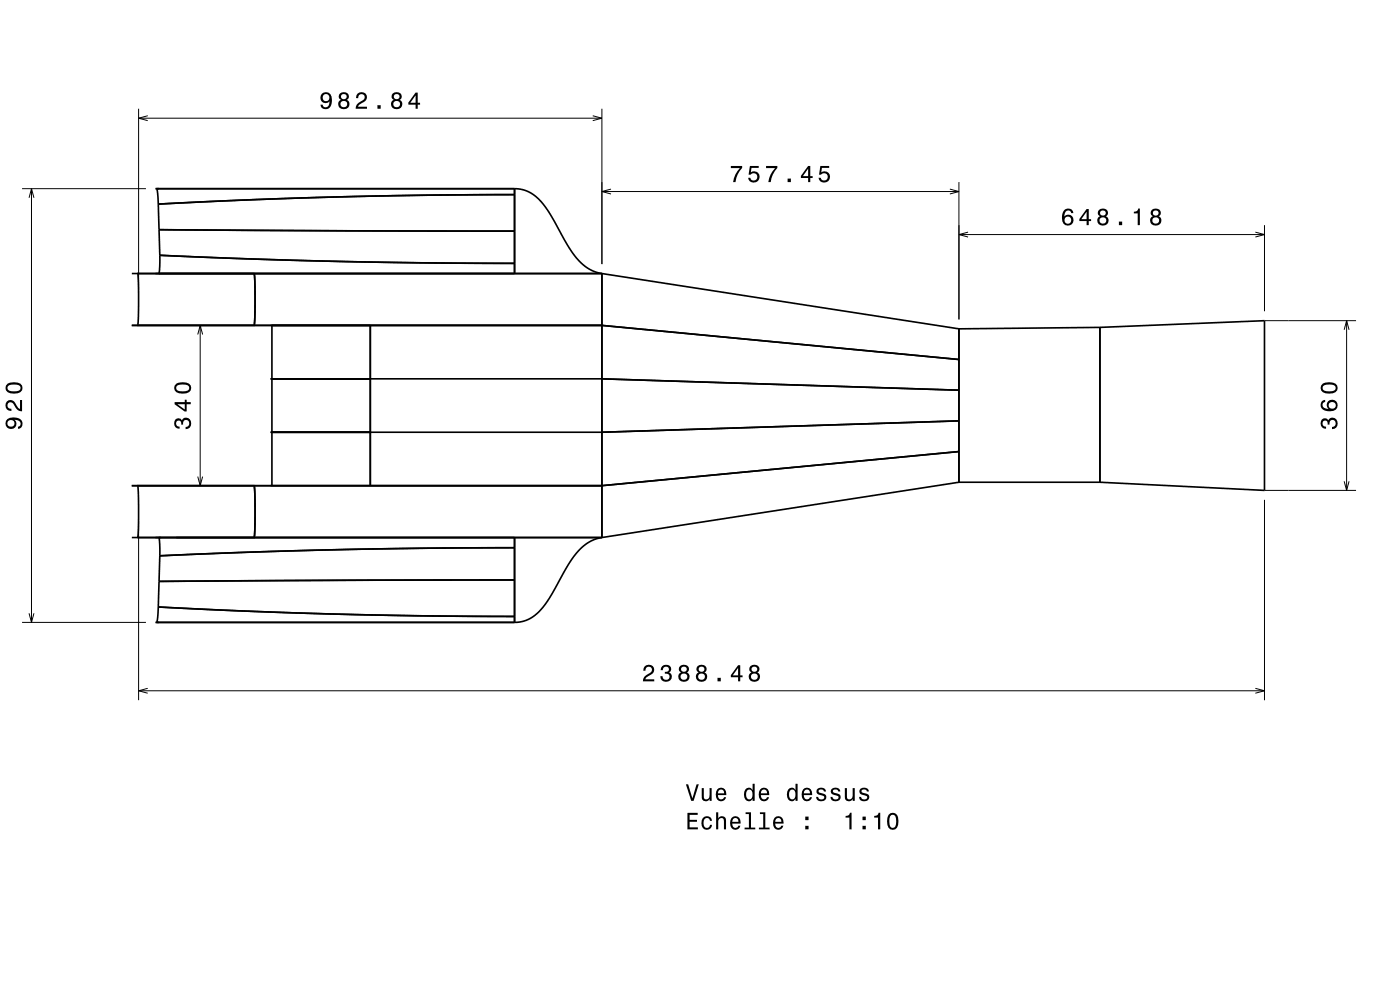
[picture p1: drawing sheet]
<svg xmlns="http://www.w3.org/2000/svg" width="297mm" height="210mm" viewBox="0 0 297 210" stroke-linecap="round" stroke-linejoin="round" font-family="sans-serif">
<g fill="none" stroke="#000" stroke-width=".21">
<path d="M29.4 23.1v38.4M29.4 25.1h98.3M31.3 24.6l-1.9 .5 1.9 .5M125.8 24.6l1.9 .5-1.9 .5M127.7 23.1v32.9M203.4 38.6v29.2M4.7 40h26.3M6.2 42l.5-2 .5 2M6.7 40v92M127.7 40.6h75.7M129.6 40.1l-1.9 .5 1.9 .5M201.5 40.1l1.9 .5-1.9 .5"/>
<path d="M203.4 49.8h64.9M205.4 49.2l-2 .6 2 .5M266.3 49.2l2 .6-2 .5M268.3 47.8v18.2M42 71l.5-2 .5 2M42.5 69v34M268.3 68h19.4M285.2 70l.5-2 .5 2M285.7 68v36M29.4 110.5v38M42 101.1l.5 1.9 .5-1.9M268.3 106v42.5"/>
<path d="M268.3 104h19.4M285.2 102.1l.5 1.9 .5-1.9M4.7 132h26.3M6.2 130.1l.5 1.9 .5-1.9M29.4 146.5h238.9M31.3 146l-1.9 .5 1.9 .5M266.3 146l2 .5-2 .5"/>
</g>
<g fill="none" stroke="#000" stroke-width=".35">
<path d="M28 58h99.7M29.2 58l.2 4.9-.1 4.6-.1 1.5M33 40h76.2M33.2 40a7.5 7.5 0 0 1 .4 3.3M33.6 43.3l.3 10.9M33.7 48.7l75.5 .3M33.9 54.2a1616 1616 0 0 0 75.3 1.7M33.9 54.2a9.9 9.9 0 0 1-.2 3.8M53.9 58a65.9 65.9 0 0 1 .1 10.2l-.1 .8 .2-4.9v-4.6zM109.2 41.3a1403 1403 0 0 0-75.6 2M109.2 40a8.4 8.4 0 0 1 6.9 4.5l.9 1.5a55.7 55.7 0 0 0 5.3 8.7 8.7 8.7 0 0 0 5.4 3.3M109.2 40v18"/>
<path d="M127.7 58v56M127.7 58l75.7 11.8M27.9 69h99.8M57.7 69v34M78.6 69v34M127.7 69l75.7 7.3M203.4 69.8v32.5M233.3 69.4l-29.9 .4M233.3 69.4v32.9M233.3 69.4l35-1.4v36l-35-1.7M57.4 80.4h70.3M57.4 91.7h70.3"/>
<path d="M127.7 80.4l75.7 2.4M203.4 89.3l-75.7 2.4M203.4 95.8l-75.7 7.2M27.9 103h99.8M28 114h99.7M29.2 103l.1 1.5 .1 4.6-.2 4.9M33.7 114a10.5 10.5 0 0 1 .2 3.9M33.9 117.9l-.3 10.9M53.9 103a65.9 65.9 0 0 1 .1 10.2l-.1 .8 .2-1.5v-4.6zM109.2 116.2a1614.7 1614.7 0 0 0-75.3 1.7M109.2 114v18M127.7 114a9.7 9.7 0 0 0-6.7 5.1l-1 1.7a43.6 43.6 0 0 1-5.4 8.7 7.2 7.2 0 0 1-5.4 2.5"/>
<path d="M203.4 102.3h29.9M203.4 102.3l-75.7 11.7M33 132h76.2M33.6 128.8a1403 1403 0 0 0 75.6 2M33.6 128.8a6.9 6.9 0 0 1-.4 3.2M109.2 123l-75.5 .3"/>
</g>
<g fill="#000">
<path d="M68.3 19.9a1.15 1.15 0 0 0 0 1.6 1.15 1.15 0 0 0 1.6 0 1.03 1.03 0 0 1-.8 1.3 .56 .56 0 0 1-.6-.6h-.5a1.18 1.18 0 0 0 1.2 1 1.18 1.18 0 0 0 1.1-1.2 1.76 1.76 0 0 0-1.1-2.5zM68.5 20.7a.74 .74 0 0 1 1.4 0 .74 .74 0 0 1-1.4 0zM72.1 19.8a.84 .84 0 0 0 .2 1.4 1.11 1.11 0 0 0-.4 1.5 1.11 1.11 0 0 0 1.6 .4 1.03 1.03 0 0 0 .6-.9 1.03 1.03 0 0 0-.5-1 .88 .88 0 0 0 .4-1.1 .88 .88 0 0 0-1.1-.6zM72.2 22.1a.71 .71 0 0 1 1.4 0 .71 .71 0 0 1-1.4 0zM72.3 20.5a.6 .6 0 0 1 1.2 0 .6 .6 0 0 1-1.2 0zM75.8 19.9l-.2 .3-.1 .6h.5a.7 .7 0 0 1 .5-.8 .7 .7 0 0 1 .9 .5 .7 .7 0 0 1-.5 .8 1.8 1.8 0 0 0-1.5 1.8h2.5v-.5h-1.9a2.2 2.2 0 0 1 1.4-1.1 1.13 1.13 0 0 0 .1-1.7 1.13 1.13 0 0 0-1.7 .1zM80.1 22.3v.8h.7v-.8zM83.4 19.8a.84 .84 0 0 0 .1 1.4 1.11 1.11 0 0 0-.4 1.5 1.11 1.11 0 0 0 1.6 .4 1.03 1.03 0 0 0 .7-.9 1.03 1.03 0 0 0-.6-1 .88 .88 0 0 0 .4-1.1 .88 .88 0 0 0-1-.6zM83.4 22.1a.71 .71 0 0 1 1.4 0 .71 .71 0 0 1-1.4 0zM83.5 20.5a.6 .6 0 0 1 1.2 0 .6 .6 0 0 1-1.2 0zM88.2 19.6l-1.6 2.2v.4h1.6v.9h.4v-.9h.5v-.4h-.5v-2.2zM88.2 20.2v1.6h-1.2z" fill-rule="evenodd"/>
<path d="M155 35.2v.5h2a5.2 5.2 0 0 0-1.5 2.9h.5a5.3 5.3 0 0 1 1.4-3v-.4zM159.1 35.2l-.3 1.9h.4a.79 .79 0 0 1 1.2-.2 .79 .79 0 0 1 0 1.1 .79 .79 0 0 1-1.1 0l-.1-.3h-.5a1.21 1.21 0 0 0 1.5 1.1 1.21 1.21 0 0 0 .8-1.7 1.21 1.21 0 0 0-1.7-.5l.1-1h1.6v-.4zM162.5 35.2v.5h1.9a5.2 5.2 0 0 0-1.4 2.9h.5a5.3 5.3 0 0 1 1.4-3v-.4zM167.1 37.9v.7h.7v-.7zM171.4 35.2l-1.5 2.1v.5h1.5v.8h.5v-.8h.5v-.4h-.5v-2.2zM171.4 35.8v1.6h-1.1zM174 35.2l-.2 1.9h.4a.79 .79 0 0 1 1.1-.2 .79 .79 0 0 1 .1 1.1 .79 .79 0 0 1-1.2 0l-.1-.3h-.4a1.21 1.21 0 0 0 1.5 1.1 1.21 1.21 0 0 0 .8-1.7 1.21 1.21 0 0 0-1.8-.5l.2-1h1.5v-.4z" fill-rule="evenodd"/>
<path d="M225.8 44.5a2.39 2.39 0 0 0 .2 3.3 1.16 1.16 0 0 0 1.5-.4 1.16 1.16 0 0 0-.2-1.5 1.16 1.16 0 0 0-1.5 0 1.02 1.02 0 0 1 .8-1.3 .58 .58 0 0 1 .6 .6h.5a1.12 1.12 0 0 0-.7-.9 1.12 1.12 0 0 0-1.2 .2zM225.8 46.7a.75 .75 0 0 1 1.5 0 .75 .75 0 0 1-1.5 0zM230.5 44.3l-1.5 2.2v.4h1.5v.9h.5v-.9h.5v-.4h-.5v-2.2zM230.5 44.9v1.6h-1.1zM233.2 44.5a.84 .84 0 0 0 .1 1.4 1.11 1.11 0 0 0-.4 1.5 1.11 1.11 0 0 0 1.6 .4 1.03 1.03 0 0 0 .7-.9 1.03 1.03 0 0 0-.6-1 .89 .89 0 0 0 .4-1.1 .89 .89 0 0 0-1-.6zM233.3 46.8a.71 .71 0 0 1 1.4 0 .71 .71 0 0 1-1.4 0zM233.4 45.2a.6 .6 0 0 1 1.2 0 .6 .6 0 0 1-1.2 0zM237.4 47v.8h.7v-.8zM240.5 44.9v.4h.9v2.5h.4v-3.6h-.3a.77 .77 0 0 1-1 .7zM244.4 44.5a.84 .84 0 0 0 .2 1.4 1.11 1.11 0 0 0-.5 1.5 1.11 1.11 0 0 0 1.6 .4 1.03 1.03 0 0 0 .7-.9 1.03 1.03 0 0 0-.6-1 .89 .89 0 0 0 .4-1.1 .89 .89 0 0 0-1-.6zM244.5 46.8a.71 .71 0 0 1 1.4 0 .71 .71 0 0 1-1.4 0zM244.6 45.2a.6 .6 0 0 1 1.2 0 .6 .6 0 0 1-1.2 0z" fill-rule="evenodd"/>
<path d="M1.6 88.9a1.17 1.17 0 0 0-.3 1.6 1.17 1.17 0 0 0 1.7 .2 1.17 1.17 0 0 0 .1-1.7 1.03 1.03 0 0 1 1.3 .9 .56 .56 0 0 1-.6 .6v.5a1.18 1.18 0 0 0 1-1.3 1.18 1.18 0 0 0-1.1-1.1 2.87 2.87 0 0 0-2.1 .3zM1.6 89.8a.75 .75 0 0 1 1.5 0 .75 .75 0 0 1-1.5 0zM1.4 85.2a1.2 1.2 0 0 0-.1 1.3 1.2 1.2 0 0 0 1.1 .7v-.5a.7 .7 0 0 1-.8-.5 .7 .7 0 0 1 .5-.9 .7 .7 0 0 1 .8 .5 1.8 1.8 0 0 0 1.8 1.5v-2.4h-.5v1.9a2.23 2.23 0 0 1-1.1-1.5 1.11 1.11 0 0 0-1.7-.1zM1.6 81.4a1.13 1.13 0 0 0-.4 1.2 1.13 1.13 0 0 0 1 .8 2.28 2.28 0 0 0 2.5-.6 1.14 1.14 0 0 0-.9-1.6 2.89 2.89 0 0 0-2.2 .2zM1.7 82a2.37 2.37 0 0 1 2.6 0v.6a2.38 2.38 0 0 1-2.6 0z" fill-rule="evenodd"/>
<path d="M37.2 89a1.17 1.17 0 0 0-.2 1.3 1.17 1.17 0 0 0 1.1 .6v-.4a.62 .62 0 0 1-.8-.3 .62 .62 0 0 1 .3-.8 .62 .62 0 0 1 .8 .2v.5h.4a.72 .72 0 0 1 .5-1 .72 .72 0 0 1 .9 .5 .72 .72 0 0 1-.5 .9l-.3 .1v.4a1.18 1.18 0 0 0 1.2-1.5 1.18 1.18 0 0 0-1.9-.6l-.1 .3a.86 .86 0 0 0-1.4-.2zM37 85.3v.5l2.2 1.5h.4v-1.6h.9v-.4h-.9v-.5h-.4v.5zM37.6 85.7h1.6v1.2zM37.4 81.4a1.13 1.13 0 0 0-.4 1.2 1.13 1.13 0 0 0 1 .8 2.29 2.29 0 0 0 2.5-.6 1.14 1.14 0 0 0-1-1.6 2.9 2.9 0 0 0-2.1 .2zM37.5 82a2.36 2.36 0 0 1 2.6 0v.6a2.38 2.38 0 0 1-2.6 0z" fill-rule="evenodd"/>
<path d="M280.4 89a1.17 1.17 0 0 0-.2 1.3 1.17 1.17 0 0 0 1.1 .6v-.4a.62 .62 0 0 1-.8-.3 .62 .62 0 0 1 .3-.8 .62 .62 0 0 1 .8 .2l.1 .5h.4a.72 .72 0 0 1 .4-1 .72 .72 0 0 1 .9 .5 .72 .72 0 0 1-.5 .9l-.3 .1v.4a1.18 1.18 0 0 0 1.2-1.5 1.18 1.18 0 0 0-1.9-.6l-.1 .3a.86 .86 0 0 0-1.4-.2zM280.4 85.1a1.33 1.33 0 0 0-.1 1.5 1.33 1.33 0 0 0 1.4 .6 1.63 1.63 0 0 0 2.1-1.2 1.15 1.15 0 0 0-1.6-1.2 1.15 1.15 0 0 0-.4 1.9 1.02 1.02 0 0 1-1.2-.8 .58 .58 0 0 1 .5-.6v-.5zM281.9 86a.75 .75 0 0 1 1.5 0 .75 .75 0 0 1-1.5 0zM280.6 81.4a1.13 1.13 0 0 0-.4 1.2 1.13 1.13 0 0 0 1 .8 2.28 2.28 0 0 0 2.5-.6 1.14 1.14 0 0 0-.9-1.6 2.9 2.9 0 0 0-2.2 .2zM280.7 82a2.37 2.37 0 0 1 2.6 0v.6a2.38 2.38 0 0 1-2.6 0z" fill-rule="evenodd"/>
<path d="M136.8 141.3l-.3 1h.4a.7 .7 0 0 1 .5-.9 .7 .7 0 0 1 .9 .5 .7 .7 0 0 1-.5 .9 1.8 1.8 0 0 0-1.4 1.7h2.4v-.4h-1.9a2.2 2.2 0 0 1 1.5-1.2 1.13 1.13 0 0 0 .1-1.6 1.13 1.13 0 0 0-1.7 0zM140.5 141.3l-.3 .9h.4a.62 .62 0 0 1 .4-.8 .62 .62 0 0 1 .7 .3 .62 .62 0 0 1-.2 .8h-.5v.4a.72 .72 0 0 1 1 .5 .72 .72 0 0 1-.5 .9 .72 .72 0 0 1-.9-.5v-.4h-.5a1.18 1.18 0 0 0 1.5 1.2 1.18 1.18 0 0 0 .6-1.8l-.2-.1a.9 .9 0 0 0 .3-1.2 .9 .9 0 0 0-1-.5zM144.3 141.3a.83 .83 0 0 0 .2 1.3 1.11 1.11 0 0 0-.5 1.6 1.11 1.11 0 0 0 1.6 .3 1.03 1.03 0 0 0 .7-.9 1.03 1.03 0 0 0-.6-1 .88 .88 0 0 0 .4-1.1 .88 .88 0 0 0-1-.5zM144.4 143.6a.71 .71 0 0 1 1.4 0 .71 .71 0 0 1-1.4 0zM144.5 142a.6 .6 0 0 1 1.2 0 .6 .6 0 0 1-1.2 0zM148 141.3a.83 .83 0 0 0 .2 1.3 1.11 1.11 0 0 0-.4 1.6 1.11 1.11 0 0 0 1.5 .3 1.03 1.03 0 0 0 .7-.9 1.03 1.03 0 0 0-.5-1 .88 .88 0 0 0 .4-1.1 .88 .88 0 0 0-1.1-.5zM148.1 143.6a.71 .71 0 0 1 1.4 0 .71 .71 0 0 1-1.4 0zM148.2 142a.6 .6 0 0 1 1.2 0 .6 .6 0 0 1-1.2 0zM152.2 143.8v.7h.7v-.7zM156.6 141.1l-1.6 2.1v.5h1.6v.8h.4v-.8h.5v-.4h-.5v-2.2zM156.6 141.7v1.6h-1.1zM159.2 141.3a.83 .83 0 0 0 .2 1.3 1.11 1.11 0 0 0-.4 1.6 1.11 1.11 0 0 0 1.5 .3 1.03 1.03 0 0 0 .7-.9 1.03 1.03 0 0 0-.5-1 .88 .88 0 0 0 .4-1 .88 .88 0 0 0-1.1-.6zM159.3 143.6a.71 .71 0 0 1 1.4 0 .71 .71 0 0 1-1.4 0zM159.4 142a.6 .6 0 0 1 1.2 0 .6 .6 0 0 1-1.2 0z" fill-rule="evenodd"/>
<path d="M145.8 172.4v3.5h2.3v-.4h-1.8v-1.2h1.6v-.4h-1.6v-1h1.7v-.5zM149.1 173.5a1.53 1.53 0 0 0 .8 2.5 1.07 1.07 0 0 0 1.2-1h-.5a.67 .67 0 0 1-.6 .6 .67 .67 0 0 1-.7-.6 1.11 1.11 0 0 1 .7-1.5 .59 .59 0 0 1 .6 .6h.4a1.09 1.09 0 0 0-.7-.9 1.09 1.09 0 0 0-1.2 .3zM151.9 172.3v3.6h.5v-1.5a.63 .63 0 0 1 .5-.9 .63 .63 0 0 1 .7 .7v1.7h.4v-1.8a.88 .88 0 0 0-.6-.9 .88 .88 0 0 0-1 .4v-1.3zM155.2 173.5a1.54 1.54 0 0 0 .8 2.5 1.07 1.07 0 0 0 1.1-.8h-.5l-.2 .3-.4 .1a.76 .76 0 0 1-.7-.9h1.8a1.16 1.16 0 0 0-.5-1.4 1.16 1.16 0 0 0-1.4 .2zM155.5 173.7a.66 .66 0 0 1 .8-.1 .66 .66 0 0 1 .4 .7h-1.4zM158.2 172.3v.4h.7v2.9h-.9v.3h2.2v-.3h-.9v-3.3zM161.2 172.3v.4h.7v2.9h-.9v.3h2.3v-.3h-.9v-3.3zM164.3 173.5a1.54 1.54 0 0 0 .8 2.5 1.06 1.06 0 0 0 1.1-.8h-.5l-.2 .3-.4 .1a.76 .76 0 0 1-.6-.9h1.7a1.16 1.16 0 0 0-.5-1.4 1.16 1.16 0 0 0-1.4 .2zM164.6 173.7a.66 .66 0 0 1 .8-.1 .66 .66 0 0 1 .4 .7h-1.3zM170.8 175.2v.7h.7v-.7zM170.8 173.2v.8h.7v-.8z" fill-rule="evenodd"/>
<path d="M145.5 166.4l1.1 3.5h.5l1.1-3.5h-.4l-.9 3-.9-3zM148.9 167.2v1.8a.89 .89 0 0 0 .6 .9 .89 .89 0 0 0 1-.4v.4h.5v-2.7h-.5v1.5a.65 .65 0 0 1-.4 .8 .65 .65 0 0 1-.8-.3v-2zM152.1 167.5a1.54 1.54 0 0 0 .8 2.5 1.06 1.06 0 0 0 1.1-.9h-.4l-.2 .4-.4 .1a.76 .76 0 0 1-.7-.9h1.8a1.17 1.17 0 0 0-.5-1.4 1.17 1.17 0 0 0-1.5 .2zM152.5 167.7a.66 .66 0 0 1 .8-.2 .66 .66 0 0 1 .3 .8h-1.3zM158.1 167.5a1.57 1.57 0 0 0 .8 2.5l.4-.1 .4-.4v.4h.4v-3.6h-.4v1.3a.89 .89 0 0 0-1.6-.1zM158.5 167.7a.62 .62 0 0 1 .6-.2 .62 .62 0 0 1 .5 .6 1.12 1.12 0 0 1-.6 1.5 1.19 1.19 0 0 1-.5-1.9zM161.3 167.5a1.54 1.54 0 0 0 .8 2.5 1.06 1.06 0 0 0 1-.9h-.4l-.2 .4-.4 .1a.76 .76 0 0 1-.7-.9h1.8a1.17 1.17 0 0 0-.5-1.4 1.17 1.17 0 0 0-1.4 .2zM161.6 167.7a.66 .66 0 0 1 .8-.2 .66 .66 0 0 1 .3 .8h-1.3zM167.2 167.5a1.57 1.57 0 0 0 .8 2.5l.4-.1 .4-.4v.4h.4v-3.6h-.4v1.3a.89 .89 0 0 0-1.6-.1zM167.6 167.7a.62 .62 0 0 1 .7-.2 .62 .62 0 0 1 .4 .6 1.12 1.12 0 0 1-.6 1.5 1.19 1.19 0 0 1-.5-1.9zM170.4 167.5a1.54 1.54 0 0 0 .8 2.5 1.06 1.06 0 0 0 1.1-.9h-.5l-.2 .4-.4 .1a.76 .76 0 0 1-.7-.9h1.8a1.16 1.16 0 0 0-.5-1.4 1.16 1.16 0 0 0-1.4 .2zM170.7 167.7a.66 .66 0 0 1 .8-.2 .66 .66 0 0 1 .3 .8h-1.3zM173.5 167.3a.75 .75 0 0 0-.3 .8 .75 .75 0 0 0 .8 .5l.8 .4a.63 .63 0 0 1-.6 .6 .63 .63 0 0 1-.6-.6h-.5a1.1 1.1 0 0 0 1.1 1 1.1 1.1 0 0 0 1.1-.9 .78 .78 0 0 0-.8-.8l-.7-.2a.54 .54 0 0 1 .4-.7 .54 .54 0 0 1 .6 .5h.4a1.03 1.03 0 0 0-.7-.9 1.03 1.03 0 0 0-1 .3zM176.5 167.3a.75 .75 0 0 0-.2 .8 .75 .75 0 0 0 .7 .5l.9 .4a.63 .63 0 0 1-.6 .6 .63 .63 0 0 1-.7-.6h-.4a1.07 1.07 0 0 0 1.2 1 1.07 1.07 0 0 0 .9-1.2l-.4-.4-1.1-.3a.54 .54 0 0 1 .4-.7 .54 .54 0 0 1 .6 .5h.5a1.03 1.03 0 0 0-.7-.9 1.03 1.03 0 0 0-1.1 .3zM179.2 167.2v1.8a.89 .89 0 0 0 .6 .9 .89 .89 0 0 0 1.1-.4v.4h.4v-2.7h-.4v1.5a.65 .65 0 0 1-.4 .8 .65 .65 0 0 1-.8-.3v-2zM182.6 167.3a.75 .75 0 0 0-.3 .8 .75 .75 0 0 0 .8 .5l.8 .4a.63 .63 0 0 1-.6 .6 .63 .63 0 0 1-.6-.6h-.5a1.07 1.07 0 0 0 1.2 1 1.07 1.07 0 0 0 1-1.2l-.5-.4-1-.3a.54 .54 0 0 1 .4-.7 .54 .54 0 0 1 .6 .5h.4a1.03 1.03 0 0 0-.7-.9 1.03 1.03 0 0 0-1 .3z" fill-rule="evenodd"/>
<path d="M179.4 173.1v.3h.8v2.5h.5v-3.5h-.4a.77 .77 0 0 1-.9 .7zM183 175.2v.7h.7v-.7zM183 173.2v.8h.7v-.8zM185.5 173.1v.3h.8v2.5h.4v-3.5h-.3a.77 .77 0 0 1-.9 .7zM188.5 172.9a2.67 2.67 0 0 0 .4 3 1.14 1.14 0 0 0 1.6-.9 2.31 2.31 0 0 0-.6-2.5l-.5-.1-.5 .1zM189.1 172.9h.6a2.37 2.37 0 0 1 0 2.6h-.6a2.37 2.37 0 0 1 0-2.6z" fill-rule="evenodd"/>
</g>
</svg>
